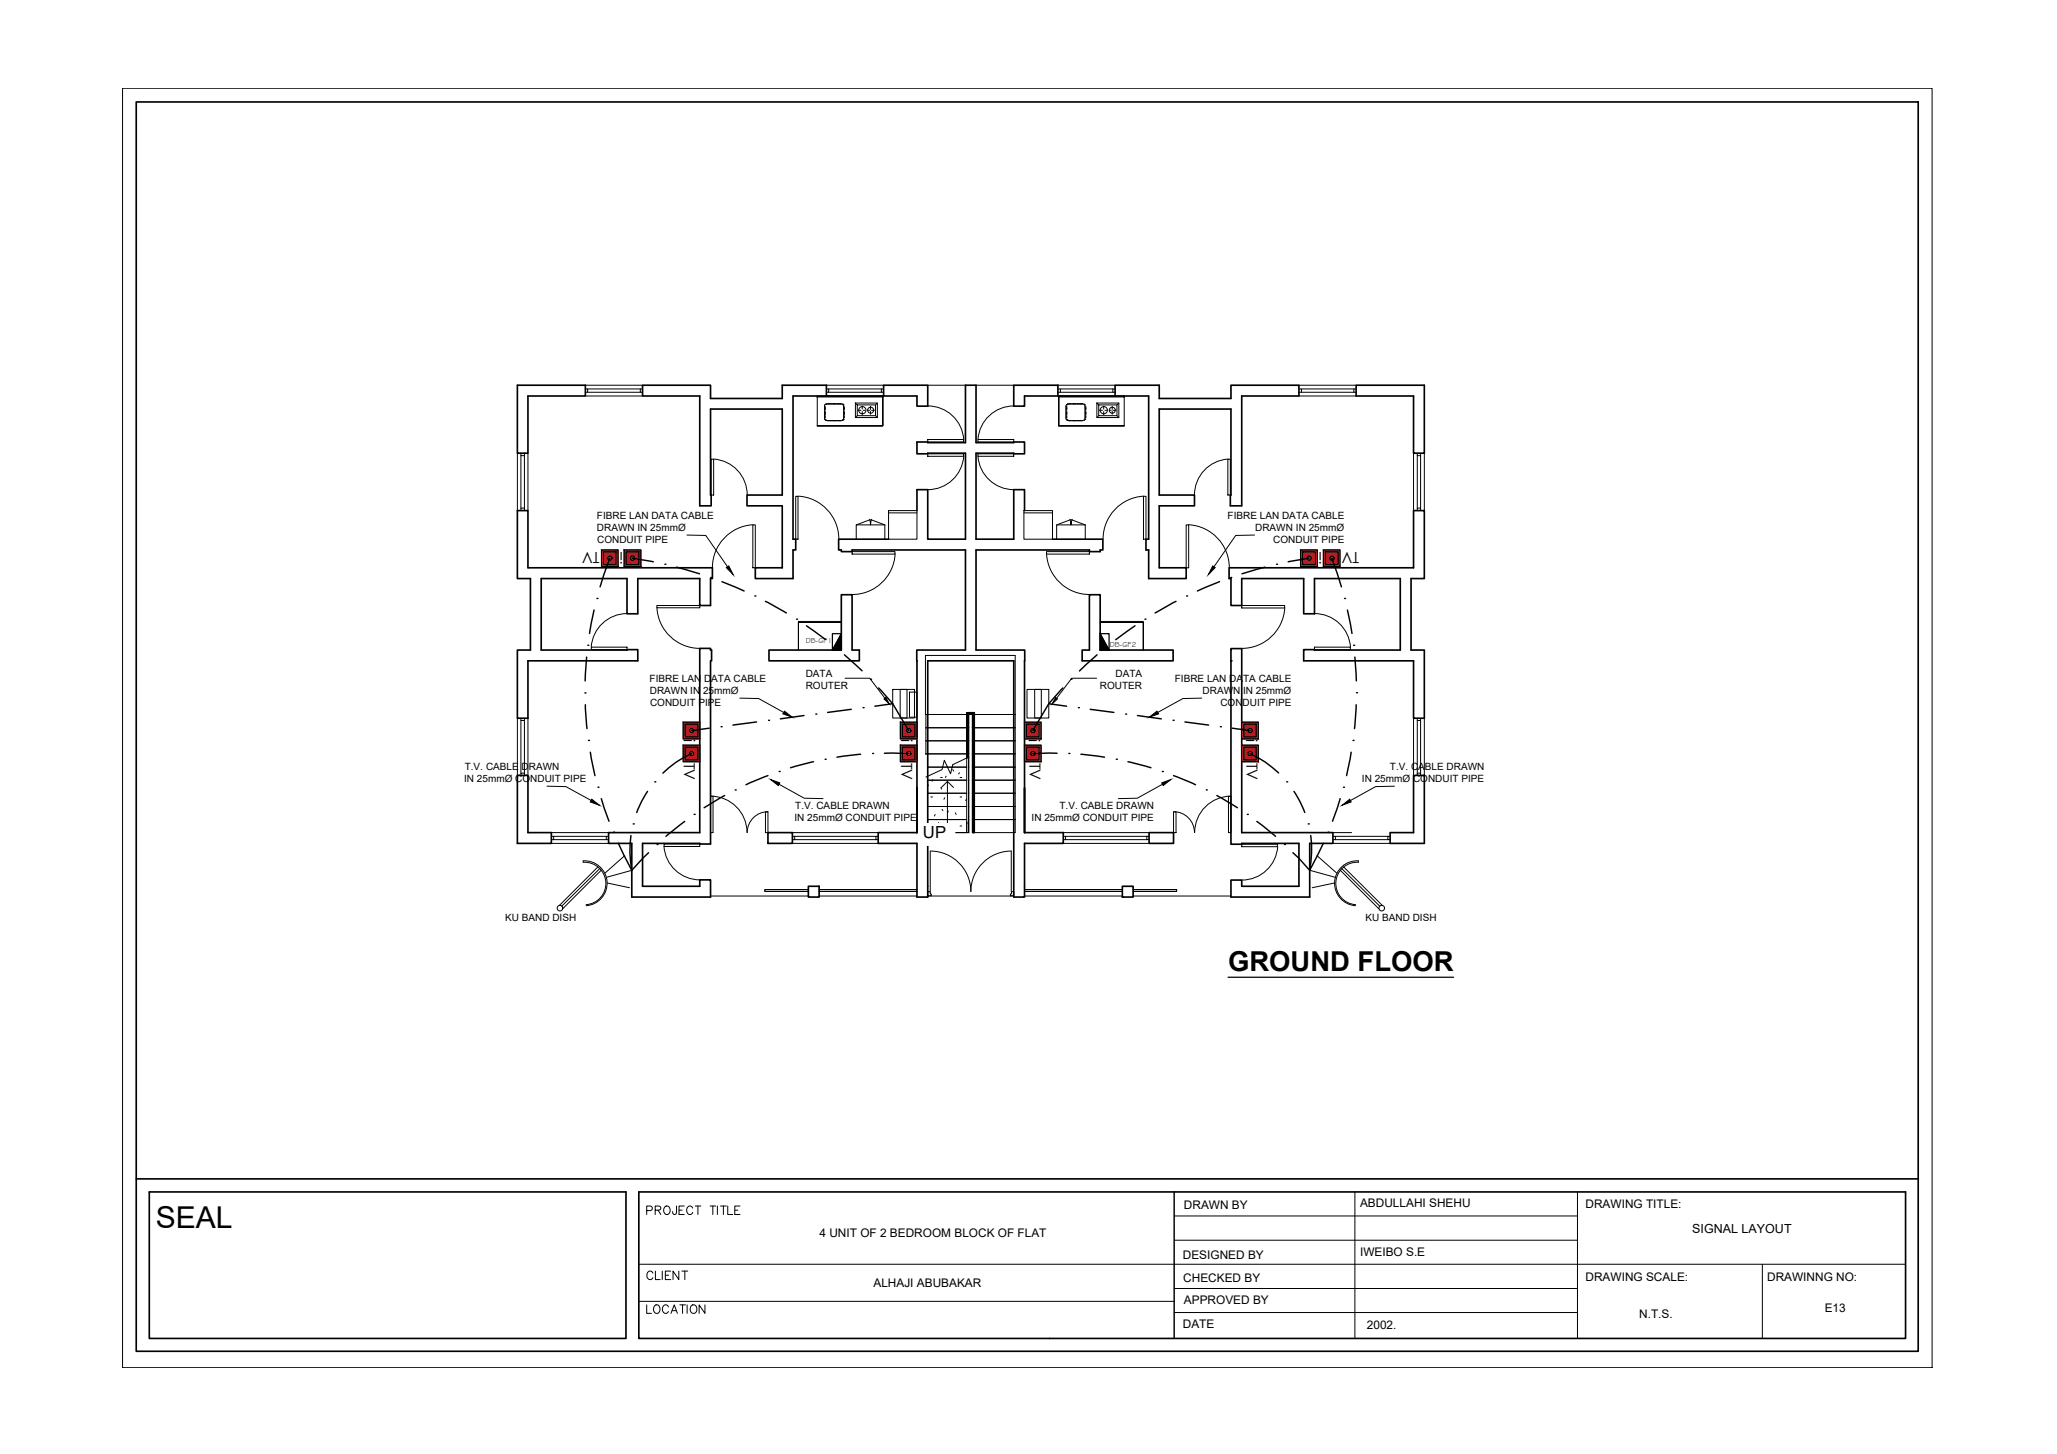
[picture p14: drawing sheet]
<svg xmlns="http://www.w3.org/2000/svg" width="420mm" height="297mm" viewBox="0 0 420 297" stroke-linecap="round" stroke-linejoin="round" font-family="sans-serif">
<defs><g id="words">
<text font-size="6.1" x="31.8" y="250.8">SEAL</text>
<text font-size="5.6" x="250.8" y="198.5">GROUND FLOOR</text>
<text font-size="4.9" x="130.9" y="269.5">LOCATION</text>
<text font-size="4.4" x="130.9" y="262.5">CLIENT</text>
<text font-size="3.4" x="188.5" y="171.3">UP</text>
<g font-size="3.1">
<text x="122.4" y="112.7" transform="rotate(-180 122.4 112.7)">TV</text>
<text x="127.2" y="112.7" transform="rotate(-180 127.2 112.7)">i</text>
<text x="270" y="112.7" transform="rotate(-180 270 112.7)">i</text>
<text x="277.6" y="112.7" transform="rotate(-180 277.6 112.7)">TV</text>
<text x="139.7" y="151" transform="rotate(90 139.7 151)">i</text>
<text x="139.7" y="155.8" transform="rotate(90 139.7 155.8)">TV</text>
<text x="184" y="151" transform="rotate(90 184 151)">i</text>
<text x="184" y="155.8" transform="rotate(90 184 155.8)">TV</text>
<text x="210.2" y="151" transform="rotate(90 210.2 151)">i</text>
<text x="210.3" y="155.8" transform="rotate(90 210.3 155.8)">TV</text>
<text x="254.5" y="151" transform="rotate(90 254.5 151)">i</text>
<text x="254.6" y="155.8" transform="rotate(90 254.6 155.8)">TV</text>
</g>
<text font-size="2.6" x="345.7" y="251.9">SIGNAL LAYOUT</text>
<g font-size="2.4">
<text x="241.8" y="247">DRAWN BY</text>
<text x="277.8" y="246.6">ABDULLAHI SHEHU</text>
<text x="323.9" y="246.8">DRAWING TITLE:</text>
<text x="167.4" y="252.6">4 UNIT OF 2 BEDROOM BLOCK OF FLAT</text>
<text x="241.6" y="257.2">DESIGNED BY</text>
<text x="277.8" y="256.5">IWEIBO S.E</text>
<text x="178.4" y="262.9">ALHAJI ABUBAKAR</text>
<text x="241.7" y="261.9">CHECKED BY</text>
<text x="323.9" y="261.7">DRAWING SCALE:</text>
<text x="360.9" y="261.7">DRAWINNG NO:</text>
<text x="241.8" y="266.5">APPROVED BY</text>
<text x="334.8" y="269.3">N.T.S.</text>
<text x="372.7" y="268.1">E13</text>
<text x="241.6" y="271.2">DATE</text>
<text x="279.2" y="271.5">2002.</text>
</g>
<g font-size="2">
<text x="121.9" y="106">FIBRE LAN DATA CABLE</text>
<text x="250.8" y="106">FIBRE LAN DATA CABLE</text>
<text x="121.9" y="108.5">DRAWN IN 25mmØ</text>
<text x="122" y="111">CONDUIT PIPE</text>
<text x="256.4" y="108.5">DRAWN IN 25mmØ</text>
<text x="260.1" y="111">CONDUIT PIPE</text>
<text x="132.7" y="139.3">FIBRE LAN DATA CABLE</text>
<text x="132.7" y="141.8">DRAWN IN 25mmØ</text>
<text x="164.6" y="138.3">DATA</text>
<text x="164.6" y="140.8">ROUTER</text>
<text x="224.7" y="140.8">ROUTER</text>
<text x="227.9" y="138.3">DATA</text>
<text x="240" y="139.3">FIBRE LAN DATA CABLE</text>
<text x="245.6" y="141.8">DRAWN</text>
<text x="253.9" y="141.8">IN 25mmØ</text>
<text x="132.8" y="144.3">CONDUIT PIPE</text>
<text x="249.3" y="144.3">CONDUIT PIPE</text>
<text x="94.8" y="159.8">IN 25mmØ CONDUIT PIPE</text>
<text x="94.9" y="157.3">T.V. CABLE DRAWN</text>
<text x="278.2" y="159.8">IN 25mmØ CONDUIT PIPE</text>
<text x="283.9" y="157.3">T.V. CABLE DRAWN</text>
<text x="162.3" y="167.8">IN 25mmØ CONDUIT PIPE</text>
<text x="162.4" y="165.3">T.V. CABLE DRAWN</text>
<text x="210.7" y="167.8">IN 25mmØ CONDUIT PIPE</text>
<text x="216.4" y="165.3">T.V. CABLE DRAWN</text>
<text x="103.2" y="188.2">KU BAND DISH</text>
<text x="278.9" y="188.2">KU BAND DISH</text>
</g>
<g font-size="1.5">
<text x="164.6" y="131.4">DB-GF1</text>
<text x="226.7" y="132.1">DB-GF2</text>
</g>
</g></defs>
<!-- layer: G-ANNO-TTLB -->
<g fill="none" stroke="#000" stroke-width=".2">
<path d="M130.5 258.3h258.7M132.1 247.3h.8a.47 .47 0 0 0 .4-.5 .47 .47 0 0 0-.4-.4h-.8v1.7M133.8 247.2l1-.1 .2-.2-.1-.4-.4-.1h-.7v1.7M134.4 247.2l.6 .9M135.9 246.5a.82 .82 0 0 1 1 .3 .82 .82 0 0 1-.2 1.1 .63 .63 0 0 1-.7 .2 .63 .63 0 0 1-.4-.6v-.4zM138.2 246.4l-.1 1.5-.4 .2-.2-.2-.1-.4M138.7 247.2h.6M139.8 246.4h-1.1v1.7h1.1M141.5 246.8a.63 .63 0 0 0-.7-.4 .63 .63 0 0 0-.5 .7v.4a.63 .63 0 0 0 .5 .6 .63 .63 0 0 0 .7-.4M142 246.4h1.1M142.6 246.4v1.7M145 246.4h1.2"/>
<path d="M145.6 246.4v1.7M146.5 246.4v1.7M147.2 246.4h1.2M147.8 246.4v1.7M148.6 246.4v1.7h1.1M150.1 247.2h.6M151.1 246.4h-1v1.7h1M239.8 243.5v29.9M239.8 253.4h82.4M239.8 248.4h82.4M130.5 265.9h109.3M239.8 268.1h82.4"/>
<path d="M239.8 263.2h82.4"/>
</g>
<!-- layer: G-ANNO-TTLB-THIN -->
<path d="M25 18h369.6v261.4h-369.6zM239.8 243.5v29.9M276.7 243.5v29.9M322.2 243.5v29.9M360 258.3v15.1" fill="none" stroke="#000" stroke-width=".2"/>
<!-- layer: G-ANNO-TTLB-MEDM -->
<path d="M27.8 20.8h364v255.3h-364zM27.8 240.8h364M30.5 243.5h97.4v29.9h-97.4zM130.5 243.5h258.7v29.9h-258.7z" fill="none" stroke="#000" stroke-width=".34"/>
<!-- layer: A-WALL -->
<g fill="none" stroke="#000" stroke-width=".34">
<path d="M105.7 78.7h13.9v2.2h-11.8v11.7h-2.1zM131.2 78.7h13.9v2.7h14.7v-2.7h9v2.2h-6.8v29.3h.5v2.2h-.5v5.8h-7.7v-2.2h5.5v-12.7h-7.2v-2.2h7.2v-17.5h-14.7v17.5h.2v2.2h-2.4v-22.4h-11.7zM180.5 78.7h9v4.3h-2.2v-2.1h-6.8zM207.1 78.7h9v2.2h-6.8v2.1h-2.2zM227.8 78.7h9v2.7h14.6v-2.7h13.9v2.2h-11.7v22.4h-2.3v-2.2h.1v-17.5h-14.6v17.5h7.2v2.2h-7.2v12.7h5.5v2.2h-7.7v-5.8h-.5v-2.2h.5v-29.3h-6.8zM277 78.7h13.9v13.9h-2.2v-11.7h-11.7zM105.7 104.3h2.1v11.7h37.7v2.2h-.4v5.5h-2.2v-5.5h-12.6v7.2h-2.2v-7.2h-17.6v14.6l19.8-.1v2.3h-22.5v11.7h-2.1v-13.9h2.6v-14.6h-2.6zM181.5 110.2h-10.2v2.2h.5v.3h2.2v-.3h23.2v20.4h-9.9v37.3v-9.1M187.3 104.3v-4.3h2.2v10.2h7.7v-17.6l-9.9 .1v-2.4l9.9 .1v-11.7h2.2v11.7l9.9-.1v2.4l-9.9-.1v17.6h7.7v-10.2h2.2v4.3M215 110.2h10.3v2.2h-.6v.3h-2.2v-.3h-23.1v20.4h9.9v37.3v-9.1M251.1 116h37.6v-11.7h2.2v13.9h-2.7v14.6h2.7v13.9h-2.2v-11.7h-22.4v-2.3l19.7 .1v-14.6h-17.5v7.2h-2.2v-7.2h-12.7v5.5h-2.2v-5.5h-.3zM142.9 132.5h2.2v.3h.2v2.2h-.2v37.4h-2.2v-.1h-11.7v8.8h11.7v-1.4h2.2v3.6h-16.1v-11h-4.7v-2.2h18.6z"/>
<path d="M157.1 132.8h14.7v-11.3h2.2v11.3h1.5v2.2h-18.4zM222.5 121.5h2.2v11.3h14.9v2.2h-18.6v-2.2h1.5zM251.4 132.5h2.2v37.6h18.7v2.2h-4.8v11h-16.1v-3.5h2.2v1.3h11.7v-8.8h-11.7v.2h-2.2zM105.7 158.4h2.1v11.7h4.8v2.2h-6.9zM288.7 158.4h2.2v13.9h-7v-2.2h4.8zM156.9 170.1h5v2.2h-5zM187.3 170.1h-7.9v2.2h7.9v11h2.2v-48.3h17.6v48.3h2.2v-11h7.9v-2.2h-7.9M234.7 170.1h5v2.2h-5zM165.1 181.1h2.2v2.2h-2.2zM229.2 181.1h2.3v2.2h-2.3z"/>
</g>
<g fill="none" stroke="#000" stroke-width=".2">
<path d="M119.6 78.7h11.6M168.8 78.7h11.7M216.1 78.7h11.7M265.3 78.7h11.7M105.7 92.6v11.7M107.8 92.6v11.7M119.6 80.9h11.6M168.8 80.9h11.7M216.1 80.9h11.7M265.3 80.9h11.7M288.7 92.6v11.7M290.9 92.6v11.7"/>
<path d="M105.7 146.7v11.7M107.8 146.7v11.7M288.7 146.7v11.7M290.9 146.7v11.7M112.6 170.1h11.7M112.6 172.3h11.7M161.9 170.1h17.5M161.9 172.3h17.5M217.2 170.1h17.5M217.2 172.3h17.5M272.3 170.1h3.8M272.3 172.3h11.6"/>
</g>
<!-- layer: A-DOOR -->
<g fill="none" stroke="#000" stroke-width=".2">
<path d="M145.3 93.8h.5v7.3h-.5zM145.8 93.8a7.3 7.3 0 0 1 6.8 7.3M189.5 92.7h7.3v.5h-7.3zM189.5 89.8h7.3v.5h-7.3zM189.5 82.9a7.3 7.3 0 0 1 7.3 6.9M196.8 93.2a7.3 7.3 0 0 1-7.3 6.8M199.7 92.7h7.4v.5h-7.4zM199.7 89.8h7.4v.5h-7.4zM199.8 93.2a7.3 7.3 0 0 0 7.3 6.8M207.1 82.9a7.3 7.3 0 0 0-7.3 6.9M250.8 93.8h.5v7.3h-.5zM250.8 93.8a7.3 7.3 0 0 0-6.8 7.3"/>
<path d="M153.8 107.2h.5v8.8h-.5zM153.8 107.2a8.8 8.8 0 0 0-8.3 8.8M162.5 101.4h.5v8.8h-.5zM163 101.4a8.8 8.8 0 0 1 8.3 8.7M174 112.7h8.8v.5h-8.8zM182.8 113.2a8.8 8.8 0 0 1-8.7 8.3M213.8 112.7h8.7v.5h-8.7zM213.8 113.2a8.8 8.8 0 0 0 8.7 8.3M233.6 101.4h.5v8.8h-.5zM233.6 101.4a8.8 8.8 0 0 0-8.3 8.7M242.3 107.2h.5v8.8h-.5zM242.8 107.2a8.8 8.8 0 0 1 8.3 8.8"/>
<path d="M120.8 132.2h7.3v.5h-7.3zM128.1 125.3a7.3 7.3 0 0 0-7.3 6.9M134.2 123.7h8.7v.5h-8.7zM134.2 124.2a8.8 8.8 0 0 0 8.8 8.3M253.6 123.7h8.8v.5h-8.8zM262.4 124.2a8.8 8.8 0 0 1-8.7 8.3M268.5 132.2h7.3v.5h-7.3zM268.5 125.3a7.3 7.3 0 0 1 7.3 6.9M135.6 172.9a7.3 7.3 0 0 0 7.4 6.8M135.7 172.4h7.2v.5h-7.2zM145.2 162.6a7.4 7.4 0 0 1 7.4 7.5M145.6 162.7v7.4h-.5v-7.4h.6"/>
<path d="M156.4 165.9h.5v4.2h-.5zM156.9 165.8a4.3 4.3 0 0 0-4.3 4.3M190 173.9v8.3M190 173.9a8.3 8.3 0 0 1 8.3 8.2 8.3 8.3 0 0 1 8.3-8.2M206.6 173.9v8.3M239.7 165.9h.5v4.2h-.5zM239.7 165.8a4.3 4.3 0 0 1 4.3 4.3M250.9 162.7h.5v7.4h-.5zM251.5 162.6a7.4 7.4 0 0 0-7.5 7.5M253.6 172.5h7.3v.5h-7.3zM261 172.9a7.3 7.3 0 0 1-7.3 6.9"/>
</g>
<!-- layer: A-GLAZ -->
<g fill="none" stroke="#000" stroke-width=".2">
<path d="M119.6 79.5h.4v.6h-.4M120 79.5h10.8M131.2 79.5h-.4v.6h.4M168.8 79.5h.5v.6h-.5M169.3 79.5h10.7M180.5 79.5h-.5v.6h.5M216.1 79.5h.5v.6h-.5M216.6 79.5h10.7M227.8 79.5h-.5v.6h.5M265.3 79.5h.5v.6h-.5M265.8 79.5h10.7M277 79.5h-.5v.6h.5"/>
<path d="M106.4 92.6v.5h.7v-.5M106.4 93.1v10.7M107.1 93.1v10.7M120 80.1h10.8M169.3 80.1h10.7M216.6 80.1h10.7M265.8 80.1h10.7M289.5 92.6v.5h.7v-.5M289.5 93.1v10.7M290.2 93.1v10.7M106.4 104.3v-.5h.7v.5M289.5 104.3v-.5h.7v.5"/>
<path d="M106.4 146.7v.5h.7v-.5M106.4 158.4v-.5h.7v.5M106.4 147.2v10.7M107.1 147.2v10.7M289.5 146.7v.5h.7v-.5M289.5 158.4v-.5h.7v.5M289.5 147.2v10.7M290.2 147.2v10.7M112.6 170.9h.5v.6h-.5M113.1 171.5h10.7M113.1 170.9h10.7M124.3 170.9h-.5v.6h.5"/>
<path d="M161.9 170.9h.4v.6h-.4M162.3 171.5h16.6M162.3 170.9h16.6M179.4 170.9h-.5v.6h.5M217.2 170.9h.4v.6h-.4M217.6 171.5h16.6M217.6 170.9h16.6M234.7 170.9h-.5v.6h.5M272.3 170.9h.5v.6h-.5M272.8 171.5h10.7M272.8 170.9h10.7M283.9 170.9h-.4v.6h.4"/>
</g>
<!-- layer: A-FLOR-HRAL -->
<g fill="none" stroke="#000" stroke-width=".2">
<path d="M197.7 145.5h1.4v24.6h-.5v-24.2h-.9zM197.8 154.7l-.3 .2M197.5 170.1v-24.3h.3v24.3M197.5 167.8v2.3M197.5 170.1h.3M197.6 168.1h.1M197.8 167.8v2.3M156.2 181.7h8.9h-8.9v.4h8.9h-8.9M156.2 181.9h.1M167.3 181.7h20h-20M167.3 182.1h20M209.3 181.7h19.9"/>
<path d="M229.2 182.1h-19.9h19.9M240.3 181.7h-8.8h8.8v.4h-8.8h8.8M240.3 181.9h.1"/>
</g>
<!-- layer: A-WALL -->
<circle cx="251.4" cy="135" r=".17" fill="#000"/>
<!-- layer: A-FLOR -->
<path d="M189.5 78.7h7.7M199.4 78.7h7.7M145.1 183h20M167.3 183h20M189.5 183h17.6M209.3 183h19.9M231.5 183h19.9" fill="none" stroke="#000" stroke-width=".2"/>
<!-- layer: A-DOOR-FRAM -->
<path d="M189.5 182.2h.5v.4h.2v.4h-.7zM206.6 182.2h.5v.8h-.7v-.4h.2z" fill="none" stroke="#000" stroke-width=".2"/>
<!-- layer: S-STRS-MBND -->
<g fill="none" stroke="#000" stroke-width=".2">
<path d="M189.1 146l-.1-12.1h18.4v36.2h-8.8v-24.1M189.1 146h18.3M189.1 146v8.1M189.1 154h8.8M189.1 151.3h8.8M189.1 148.7h8.8M189.5 156.7h3M193.5 156.7h1M197.5 154.9l-2.9 1.3-.4 1.9-1.3-2.8-.5 1.9-3.3 1.6M197.9 146l-.1 8.7M198.6 159.4h8.8M198.6 156.7h8.8"/>
<path d="M198.6 154h8.8M198.6 151.3h8.8M198.6 148.7h8.8M198.6 167.4h8.8M198.6 164.8h8.8M198.6 162.1h8.8"/>
</g>
<!-- layer: S-STRS -->
<g fill="none" stroke="#000" stroke-width=".2">
<path d="M189.5 159.4h8M190.6 159.3l-.2 .3M192.1 158.8h.4M192.5 156.7h1M193.3 158.6l-.2 .2M194.5 156.7h3M194.6 157.2l.2 .3M196 157.9l-.2 .2M196.1 158.8h.3M197.8 156.7h.1M197.8 159.4h.1M197.9 154.6l-.1 15.5"/>
<path d="M189.5 170.1h8M189.5 164.8h8M189.5 160.3l.1 .2M189.5 162.1h8M189.5 167.4h8M190.1 168.7h.4M190.1 162.8h.4M191 166.4l-.1 .3M191.7 168.1l.2 .2M192.2 160.9l.1 .3M192.4 165.4l.2 .2M193 163l-.2 .3"/>
<path d="M193.7 165.7l-.1 .3M195.1 166.1l.2 .3M196.1 168.7h.3M196.1 162.8h.3M197.4 163.2l-.2 .3M197.8 164.8h.1M197.8 166.8l.1 .1M197.8 162.1h.1M197.8 167.4h.1"/>
</g>
<!-- layer: S-STRS-ANNO -->
<path d="M193.5 159.6l-1.2 1.3M194.7 160.9l-1.2-1.3v10.5" fill="none" stroke="#000" stroke-width=".2"/>
<!-- layer: A-FLOR-HRAL-MBND -->
<path d="M197.8 154.7v-8.8h.9v24.2h.3v-24.5h-1.5v9.3" fill="none" stroke="#000" stroke-width=".2"/>
<!-- layer: Q-SPCQ -->
<g fill="none" stroke="#000" stroke-width=".2">
<path d="M166.9 80.9h13.4v6.1h-13.4zM166.9 80.9v.3M168.8 80.9h11.5v6.1h-13.4M174.7 82.3h4.5v3h-4.5zM174.7 82.3l.4 .4M175.1 82.7h3.7v2.2h-3.7zM175.1 84.9l-.4 .4M175.2 83.8h.7M176.1 83v.6M176.1 84.1v.6M176.3 83.8h.4M177.3 83.8h.3"/>
<path d="M177.8 83v.7M177.8 84v.6M178 83.8h.6M178.8 84.9l.4 .4M179.2 82.3l-.4 .4M216.3 80.9h13.3v6.1h-13.3zM224 82.3h4.5v3h-4.5zM224 82.3l.4 .4M224.4 82.7h3.7v2.2h-3.7zM224.4 84.9l-.4 .4M224.6 83.8h.6M225.4 83v.6"/>
<path d="M225.4 84.1v.6M225.7 83.8h.3M226.6 83.8h.4M227.2 83v.7M227.2 84v.6M227.3 83.8h.7M227.8 80.9h-11.5v6.1h13.3M228.1 84.9l.4 .4M228.5 82.3l-.4 .4M229.6 80.9v.3M181.5 104.3h5.8v5.9h-5.8zM181.5 104.8h5.8"/>
<path d="M209.1 104.3h5.9v5.9h-5.9zM209.1 104.8h5.9M163.1 127.2v5.6v-5.6h8.7zM224.7 127.2h8.8v5.6v-5.6z"/>
<circle cx="176.1" cy="83.8" r=".74"/>
<circle cx="177.8" cy="83.8" r=".61"/>
<circle cx="225.5" cy="83.8" r=".74"/>
<circle cx="227.2" cy="83.8" r=".61"/>
</g>
<!-- layer: Q-CASE -->
<g fill="none" stroke="#000" stroke-width=".2">
<path d="M168.4 85.3v.3M168.4 82.8v.3M168.4 85.3h.1M168.4 85h.1M168.4 84.7h.1M168.4 84.5h.1M168.4 84.2h.1M168.4 84h.1M168.4 83.7h.1M168.4 83.4h.1M168.4 83.2h.1M168.4 83.1h.1"/>
<path d="M168.4 83.2v.2M168.4 83.5v.1M168.4 83.7v.2M168.4 84v.1M168.4 84.3v.1M168.4 84.6v.1M168.4 84.8v.1M168.4 85.1v.2M168.5 85.6h.1M168.5 85.7h.1M168.5 82.7h.1M168.5 82.8h.1"/>
<path d="M168.5 85.7l.1 .1M168.6 82.6l-.1 .1M168.6 85.9h.1M168.6 82.6h.1M168.7 85.9h.1M168.7 82.6h.1M168.7 85.9h.3M169 82.5l-.3 .1M169 85.9h.1M169 82.5h.1M169.1 85.9h.1M169.1 82.5h.1"/>
<path d="M169.3 85.9h.1M169.3 82.5h.1M169.3 85.9h.2M169.3 82.5h.2M169.5 85.9h.1M169.5 82.5h.1M169.6 85.9h.1M169.6 82.5h.1M169.6 85.9h.2M169.6 82.5h.2M169.9 85.9h.1M169.9 82.5h.1"/>
<path d="M170.1 85.9h.1M170.1 82.5h.1M170.2 85.9h.1M170.2 82.5h.1M170.3 85.9h.1M170.3 82.5h.1M170.4 85.9h.1M170.4 82.5h.1M170.6 85.9h.1M170.6 82.5h.1M170.6 85.9h.2M170.6 82.5h.2"/>
<path d="M170.8 85.9h.1M170.8 82.5h.1M170.9 85.9h.1M170.9 82.5h.1M171 85.9h.1M171 82.5h.1M171.2 85.9h.1M171.2 82.5h.1M171.4 85.9h.1M171.4 82.5h.1M171.5 85.9h.1M171.5 82.5h.1"/>
<path d="M171.6 85.9h.1M171.6 82.5h.1M171.7 82.5l.3 .1M172 85.9h-.3M172 85.9h.1M172.1 82.6h.1M172.1 82.6l.1 .1M172.2 85.7l-.1 .1M172.2 85.7h.1M172.2 85.6h.1M172.2 82.7h.1M172.2 82.8h.1"/>
<path d="M172.3 82.8v.3M172.3 85.3v.3M172.3 83.1h.1M172.3 83.2h.1M172.3 83.4h.1M172.3 83.7h.1M172.3 84h.1M172.3 84.2h.1M172.3 84.5h.1M172.3 84.7h.1M172.3 85h.1M172.3 85.3h.1"/>
<path d="M172.3 83.2v.2M172.3 83.5v.1M172.3 83.7v.2M172.3 84v.1M172.3 84.3v.1M172.3 84.6v.1M172.3 84.8v.1M172.3 85.1v.2M217.7 85.3v.3M217.7 82.8v.3M217.7 85.3h.1M217.7 85h.1"/>
<path d="M217.7 84.7h.1M217.7 84.5h.1M217.7 84.2h.1M217.7 84h.1M217.7 83.7h.1M217.7 83.4h.1M217.7 83.2h.1M217.7 83.1h.1M217.7 83.2v.2M217.7 83.5v.1M217.7 83.7v.2M217.7 84v.1"/>
<path d="M217.7 84.3v.1M217.7 84.6v.1M217.7 84.8v.1M217.7 85.1v.2M217.8 85.6h.1M217.8 82.8h.1M217.8 85.7h.1M217.8 85.7l.1 .1M217.8 82.7h.1M217.9 82.6l-.1 .1M217.9 85.9h.1M217.9 82.6h.1"/>
<path d="M218 85.9h.1M218 82.6h.1M218 85.9h.3M218.3 82.5l-.3 .1M218.3 82.5h.1M218.4 85.9h.1M218.5 85.9h.1M218.5 82.5h.1M218.6 85.9h.1M218.6 82.5h.1M218.6 85.9h.3M218.6 82.5h.3"/>
<path d="M218.9 85.9h.1M218.9 82.5h.1M219 85.9h.1M219 82.5h.1M219.1 85.9h.1M219.1 82.5h.1M219.2 85.9h.1M219.2 82.5h.1M219.4 85.9h.1M219.4 82.5h.1M219.5 85.9h.1M219.5 82.5h.1"/>
<path d="M219.6 85.9h.1M219.6 82.5h.1M219.7 85.9h.2M219.7 82.5h.2M219.9 85.9h.1M219.9 82.5h.1M220 85.9h.1M220 82.5h.1M220 85.9h.2M220 82.5h.2M220.2 85.9h.1M220.2 82.5h.1"/>
<path d="M220.3 85.9h.1M220.3 82.5h.1M220.4 85.9h.1M220.4 82.5h.1M220.5 85.9h.1M220.5 82.5h.1M220.5 85.9h.2M220.5 82.5h.2M220.7 85.9h.1M220.7 82.5h.1M220.8 85.9h.1M220.8 82.5h.1"/>
<path d="M221 85.9h.1M221 82.5h.1M221 82.5l.3 .1M221.3 85.9h-.3M221.3 85.9h.1M221.3 82.6h.1M221.4 85.9h.1M221.4 82.6h.1M221.5 82.6v.1M221.5 85.7v.1M221.5 85.7h.1M221.5 82.8l.1 .3"/>
<path d="M221.5 82.7h.1M221.6 85.6h.1M221.6 85.3v.3M221.6 83.1h.1M221.6 83.2h.1M221.6 83.4h.1M221.6 83.7h.1M221.6 84h.1M221.6 84.2h.1M221.6 84.5h.1M221.6 84.7h.1M221.6 85h.1"/>
<path d="M221.6 85.3h.1M221.6 83.2v.2M221.6 83.5v.1M221.6 83.7v.2M221.6 84v.1M221.6 84.3v.1M221.6 84.6v.1M221.6 84.8v.1M221.6 85.1v.2M177.6 106.1l.2 1.1 .2-1.1M177.7 106.2l-2.8 1M177.9 106.2l2.8 1"/>
<path d="M180.7 107.2h-5.8v3M180.7 107.2v3M218.5 106.1l.3 1.1 .2-1.1M218.7 106.2l-2.9 1M218.8 106.2l2.9 1M221.7 107.2h-5.9v3M221.7 107.2v3M171.8 127h-8.7v.2M224.7 127h8.8v.2"/>
</g>
<path d="M166.9 81.1h13.4M166.9 80.9v.3M168.8 80.9h11.5v6.1h-13.4M216.3 81.1h13.3M227.8 80.9h-11.5v6.1h13.3M229.6 80.9v.3" fill="none" stroke="#000" stroke-width=".25"/>
<!-- layer: S-STRS-IDEN -->
<path d="M188.2 168.2v4.5l6.8-4.5zM188.2 172.7l6.8-4.5v4.5z" fill="#fff" stroke="#fff" stroke-width=".2"/>
<!-- layer: 0 -->
<path d="M171.8 129.5v3.3h-1.8zM224.7 129.5l1.8 3.3h-1.8z" fill="#000" stroke="#000" stroke-width=".2"/>
<g fill="none" stroke="#000" stroke-width=".25">
<path d="M122.9 112.4h3.4v3.3h-3.4zM123.3 112.7h2.5v2.6h-2.5zM127.5 112.4h3.4v3.3h-3.4zM127.9 112.7h2.6v2.6h-2.6zM265.7 112.4h3.4v3.3h-3.4zM266.1 112.7h2.6v2.6h-2.6zM270.3 112.4h3.4v3.3h-3.4zM270.7 112.7h2.6v2.6h-2.6zM171.8 129.5l-1.8 3.3v-3.3h1.8v3.3h-1.8M224.7 129.5l1.8 3.3v-3.3h-1.8v3.3h1.8M139.5 152.2h3.4v3.4h-3.4zM139.5 147.5h3.4v3.5h-3.4z"/>
<path d="M140 152.7h2.6v2.5h-2.6zM140 148h2.6v2.5h-2.6zM183.9 152.2h3.4v3.4h-3.4zM183.9 147.5h3.4v3.5h-3.4zM184.3 152.7h2.6v2.5h-2.6zM184.3 148h2.6v2.5h-2.6zM209.3 152.2h3.4v3.4h-3.4zM209.3 147.5h3.4v3.5h-3.4zM209.7 152.7h2.5v2.5h-2.5zM209.7 148h2.5v2.5h-2.5zM253.6 152.2h3.4v3.4h-3.4zM253.6 147.5h3.4v3.5h-3.4z"/>
<path d="M254.1 152.7h2.5v2.5h-2.5zM254.1 148h2.5v2.5h-2.5zM250.8 199.6h46.1"/>
<circle cx="124.6" cy="114" r=".44"/>
<circle cx="129.2" cy="114" r=".44"/>
<circle cx="267.4" cy="114" r=".44"/>
<circle cx="272.1" cy="114" r=".44"/>
<circle cx="141.3" cy="149.2" r=".44"/>
<circle cx="141.3" cy="153.9" r=".44"/>
<circle cx="185.6" cy="149.2" r=".44"/>
<circle cx="185.6" cy="153.9" r=".44"/>
<circle cx="211" cy="149.2" r=".44"/>
<circle cx="211" cy="153.9" r=".44"/>
<circle cx="255.3" cy="149.2" r=".44"/>
<circle cx="255.3" cy="153.9" r=".44"/>
</g>
<g fill="#cd2027" stroke="#cd2027" stroke-width=".2">
<path d="M129.1 113.6h.2z"/>
<path d="M129 114.5h.3z"/>
<path d="M124.5 113.6h.1z"/>
<path d="M124.4 114.5h.3z"/>
<path d="M267.3 113.6h.2z"/>
<path d="M267.2 114.5h.4z"/>
<path d="M272 113.6h.1z"/>
<path d="M271.9 114.5h.3z"/>
<path d="M183.9 152.2l3.4 3.4v-3.4zM183.9 152.2l3.4 3.4h-3.4z"/>
<path d="M185.6 153.5h.1zM185.5 153.5h.2z"/>
<path d="M185.5 153.5h.3zM185.4 153.5h.4z"/>
<path d="M185.4 153.5l.5 .1zM185.4 153.5l.5 .1z"/>
<path d="M185.3 153.6h.6zM185.3 153.6h.6z"/>
<path d="M185.3 153.6l.7 .1zM185.3 153.6l.7 .1z"/>
<path d="M185.2 153.7l.8 .1zM185.2 153.7l.8 .1z"/>
<path d="M185.2 153.8l.9 .1zM185.2 153.8l.9 .1z"/>
<path d="M185.1 153.9l1 .1zM185.1 153.9l1 .1z"/>
<path d="M185.1 154l1 .1zM185.1 154l1 .1z"/>
<path d="M185.1 154.1h1zM185.1 154.1h.9z"/>
<path d="M185.2 154.1h.8zM185.2 154.1l.8 .1z"/>
<path d="M185.2 154.2h.8zM185.2 154.2l.7 .1z"/>
<path d="M185.3 154.3h.6zM185.3 154.3h.6z"/>
<path d="M185.3 154.3h.6zM185.3 154.3h.5z"/>
<path d="M185.4 154.3h.4zM185.4 154.3l.3 .1z"/>
<path d="M185.5 154.4h.2zM185.5 154.4h.1z"/>
<path d="M183.9 147.5l3.4 3.5v-3.5zM183.9 147.5l3.4 3.5h-3.4z"/>
<path d="M185.6 148.8h.1zM185.5 148.8h.2z"/>
<path d="M185.5 148.8h.3zM185.4 148.8h.4z"/>
<path d="M185.4 148.8l.5 .1zM185.4 148.8l.5 .1z"/>
<path d="M185.3 148.9h.6zM185.3 148.9h.6z"/>
<path d="M185.3 148.9l.7 .1zM185.3 148.9l.7 .1z"/>
<path d="M185.2 149l.8 .1zM185.2 149l.8 .1z"/>
<path d="M185.2 149.1l.9 .1zM185.2 149.1l.9 .1z"/>
<path d="M185.1 149.2l1 .1zM185.1 149.2l1 .1z"/>
<path d="M185.1 149.3l1 .1zM185.1 149.3l1 .1z"/>
<path d="M185.1 149.4h1zM185.1 149.4h.9z"/>
<path d="M185.2 149.4h.8zM185.2 149.4l.8 .1z"/>
<path d="M185.2 149.5h.8zM185.2 149.5l.7 .1z"/>
<path d="M185.3 149.6h.6zM185.3 149.6h.6z"/>
<path d="M185.3 149.6h.6zM185.3 149.6h.5z"/>
<path d="M185.4 149.6h.4zM185.4 149.6l.3 .1z"/>
<path d="M185.5 149.7h.2zM185.5 149.7h.1z"/>
<path d="M139.5 152.2l3.4 3.4v-3.4zM139.5 152.2l3.4 3.4h-3.4z"/>
<path d="M141.2 153.5h.2zM141.1 153.5h.3z"/>
<path d="M141.1 153.5h.3zM141 153.5h.4z"/>
<path d="M141 153.5l.5 .1zM141 153.6h.5z"/>
<path d="M141 153.6h.6zM140.9 153.6h.7z"/>
<path d="M140.9 153.6l.8 .1zM140.9 153.6l.8 .1z"/>
<path d="M140.9 153.7l.8 .1zM140.9 153.7l.8 .1z"/>
<path d="M140.8 153.8l.9 .1zM140.8 153.8l.9 .1z"/>
<path d="M140.8 153.9l.9 .1zM140.8 153.9l.9 .1z"/>
<path d="M140.8 154l.9 .1zM140.8 154l.9 .1z"/>
<path d="M140.8 154.1h.9zM140.8 154.1h.9z"/>
<path d="M140.8 154.1l.9 .1zM140.8 154.1l.9 .1z"/>
<path d="M140.9 154.2h.8zM140.9 154.2l.7 .1z"/>
<path d="M140.9 154.3h.7zM140.9 154.3h.6z"/>
<path d="M141 154.3h.5zM141 154.3h.4z"/>
<path d="M141 154.3h.4zM141 154.3l.4 .1z"/>
<path d="M141.1 154.4h.3zM141.1 154.4h.2z"/>
<path d="M139.5 147.5l3.4 3.5v-3.5zM139.5 147.5l3.4 3.5h-3.4z"/>
<path d="M141.2 148.8h.2zM141.1 148.8h.3z"/>
<path d="M141.1 148.8h.3zM141 148.8h.4z"/>
<path d="M141 148.8l.5 .1zM141 148.8l.5 .1z"/>
<path d="M141 148.9h.6zM140.9 148.9h.7z"/>
<path d="M140.9 148.9l.8 .1zM140.9 148.9l.8 .1z"/>
<path d="M140.9 149l.8 .1zM140.9 149l.8 .1z"/>
<path d="M140.8 149.1l.9 .1zM140.8 149.1l.9 .1z"/>
<path d="M140.8 149.2l.9 .1zM140.8 149.2l.9 .1z"/>
<path d="M140.8 149.3l.9 .1zM140.8 149.3l.9 .1z"/>
<path d="M140.8 149.4h.9zM140.8 149.4h.9z"/>
<path d="M140.8 149.4l.9 .1zM140.8 149.4l.9 .1z"/>
<path d="M140.9 149.5h.8zM140.9 149.5l.7 .1z"/>
<path d="M140.9 149.6h.7zM140.9 149.6h.6z"/>
<path d="M141 149.6h.5zM141 149.6h.4z"/>
<path d="M141 149.6h.4zM141 149.6l.4 .1z"/>
<path d="M141.1 149.7h.3zM141.1 149.7h.2z"/>
<path d="M127.5 112.4l3.4 3.3v-3.3zM127.5 112.4l3.4 3.3h-3.4z"/>
<path d="M129.1 113.6h.2zM129 113.6h.3z"/>
<path d="M129 113.6h.4zM129 113.6h.4z"/>
<path d="M129 113.6l.5 .1zM129 113.6l.5 .1h-.6z"/>
<path d="M128.9 113.7h.7zM128.9 113.7h.7z"/>
<path d="M128.8 113.7l.8 .1zM128.8 113.7l.8 .1z"/>
<path d="M128.8 113.8l.8 .1zM128.8 113.8l.8 .1z"/>
<path d="M128.7 113.9l.9 .1zM128.7 113.9l.9 .1z"/>
<path d="M128.7 114l.9 .1zM128.7 114l.9 .1z"/>
<path d="M128.7 114.1l.9 .1zM128.7 114.1l.9 .1z"/>
<path d="M128.7 114.2h.9zM128.7 114.2l.9 .1z"/>
<path d="M128.8 114.3h.8zM128.8 114.3h.8z"/>
<path d="M128.8 114.3h.8zM128.8 114.3l.7 .1z"/>
<path d="M128.9 114.4h.6zM128.9 114.4h.5z"/>
<path d="M129 114.4h.4zM129 114.4l.3 .1z"/>
<path d="M129 114.5h.3zM129.1 114.5h.2z"/>
<path d="M122.9 112.4l3.4 3.3v-3.3zM122.9 112.4l3.4 3.3h-3.4z"/>
<path d="M124.5 113.6h.2zM124.4 113.6h.3z"/>
<path d="M124.4 113.6h.4zM124.3 113.6h.5z"/>
<path d="M124.3 113.6l.6 .1zM124.3 113.6l.6 .1h-.7z"/>
<path d="M124.2 113.7h.7zM124.2 113.7h.7z"/>
<path d="M124.2 113.7l.7 .1zM124.2 113.7l.7 .1z"/>
<path d="M124.1 113.8l.9 .1zM124.1 113.8l.9 .1z"/>
<path d="M124.1 113.9l.9 .1zM124.1 113.9l.9 .1z"/>
<path d="M124.1 114l.9 .1zM124.1 114l.9 .1z"/>
<path d="M124.1 114.1h.9zM124.1 114.1l.9 .1z"/>
<path d="M124.1 114.2h.9zM124.1 114.2l.8 .1z"/>
<path d="M124.1 114.3h.8zM124.1 114.3h.8z"/>
<path d="M124.2 114.3h.7zM124.2 114.3l.7 .1z"/>
<path d="M124.2 114.4h.7zM124.2 114.4h.6z"/>
<path d="M124.3 114.4h.5zM124.3 114.4l.4 .1z"/>
<path d="M124.4 114.5h.2zM124.5 114.5h.1z"/>
<path d="M209.3 152.2l3.4 3.4v-3.4zM209.3 152.2l3.4 3.4h-3.4z"/>
<path d="M210.9 153.5h.2zM210.8 153.5h.3z"/>
<path d="M210.8 153.5h.4zM210.7 153.5h.5z"/>
<path d="M210.7 153.5l.6 .1zM210.7 153.6h.6z"/>
<path d="M210.7 153.6h.6zM210.7 153.6h.6z"/>
<path d="M210.6 153.6l.7 .1zM210.6 153.6l.7 .1z"/>
<path d="M210.6 153.7l.8 .1zM210.6 153.7l.8 .1z"/>
<path d="M210.5 153.8l.9 .1zM210.5 153.8l.9 .1z"/>
<path d="M210.5 153.9l.9 .1zM210.5 153.9l.9 .1z"/>
<path d="M210.5 154l.9 .1zM210.5 154l.9 .1z"/>
<path d="M210.5 154.1h.9zM210.5 154.1h.9z"/>
<path d="M210.5 154.1h.9zM210.5 154.1l.8 .1z"/>
<path d="M210.6 154.2h.7zM210.6 154.2l.7 .1z"/>
<path d="M210.6 154.3h.7zM210.6 154.3h.7z"/>
<path d="M210.7 154.3h.6zM210.7 154.3h.5z"/>
<path d="M210.7 154.3h.5zM210.7 154.3l.4 .1z"/>
<path d="M210.8 154.4h.3zM210.8 154.4h.2z"/>
<path d="M209.3 147.5l3.4 3.5v-3.5zM209.3 147.5l3.4 3.5h-3.4z"/>
<path d="M210.9 148.8h.2zM210.8 148.8h.3z"/>
<path d="M210.8 148.8h.4zM210.7 148.8h.5z"/>
<path d="M210.7 148.8l.6 .1zM210.7 148.9h.6z"/>
<path d="M210.7 148.9h.6zM210.7 148.9h.6z"/>
<path d="M210.6 148.9l.7 .1zM210.6 148.9l.7 .1z"/>
<path d="M210.6 149l.8 .1zM210.6 149l.8 .1z"/>
<path d="M210.5 149.1l.9 .1zM210.5 149.1l.9 .1z"/>
<path d="M210.5 149.2l.9 .1zM210.5 149.2l.9 .1z"/>
<path d="M210.5 149.3l.9 .1zM210.5 149.3l.9 .1z"/>
<path d="M210.5 149.4h.9zM210.5 149.4h.9z"/>
<path d="M210.5 149.4h.9zM210.5 149.4l.8 .1z"/>
<path d="M210.6 149.5h.7zM210.6 149.5l.7 .1z"/>
<path d="M210.6 149.6h.7zM210.6 149.6h.7z"/>
<path d="M210.7 149.6h.6zM210.7 149.6h.5z"/>
<path d="M210.7 149.6h.5zM210.7 149.6l.4 .1z"/>
<path d="M210.8 149.7h.3zM210.8 149.7h.2z"/>
<path d="M253.6 152.2l3.4 3.4v-3.4zM253.6 152.2l3.4 3.4h-3.4z"/>
<path d="M255.3 153.5h.2zM255.2 153.5h.3z"/>
<path d="M255.2 153.5h.3zM255.1 153.5h.4z"/>
<path d="M255.1 153.5l.5 .1zM255 153.6h.6z"/>
<path d="M255 153.6h.7zM255 153.6h.7z"/>
<path d="M255 153.6l.7 .1zM255 153.6l.7 .1z"/>
<path d="M254.9 153.7l.8 .1zM254.9 153.7l.8 .1z"/>
<path d="M254.9 153.8l.9 .1zM254.9 153.8l.9 .1z"/>
<path d="M254.9 153.9l.9 .1zM254.9 153.9l.9 .1z"/>
<path d="M254.9 154l.9 .1zM254.9 154l.9 .1z"/>
<path d="M254.9 154.1h.9zM254.9 154.1h.8z"/>
<path d="M254.9 154.1h.8zM254.9 154.1l.8 .1z"/>
<path d="M254.9 154.2h.8zM254.9 154.2l.8 .1z"/>
<path d="M255 154.3h.7zM255 154.3h.6z"/>
<path d="M255 154.3h.6zM255 154.3h.5z"/>
<path d="M255.1 154.3h.4zM255.1 154.3l.4 .1z"/>
<path d="M255.2 154.4h.3zM255.2 154.4h.2z"/>
<path d="M253.6 147.5l3.4 3.5v-3.5zM253.6 147.5l3.4 3.5h-3.4z"/>
<path d="M255.3 148.8h.2zM255.2 148.8h.3z"/>
<path d="M255.2 148.8h.3zM255.1 148.8h.4z"/>
<path d="M255.1 148.8l.5 .1zM255 148.9h.6z"/>
<path d="M255 148.9h.7zM255 148.9h.7z"/>
<path d="M255 148.9l.7 .1zM255 148.9l.7 .1z"/>
<path d="M254.9 149l.8 .1zM254.9 149l.8 .1z"/>
<path d="M254.9 149.1l.9 .1zM254.9 149.1l.9 .1z"/>
<path d="M254.9 149.2l.9 .1zM254.9 149.2l.9 .1z"/>
<path d="M254.9 149.3l.9 .1zM254.9 149.3l.9 .1z"/>
<path d="M254.9 149.4h.9zM254.9 149.4h.8z"/>
<path d="M254.9 149.4h.8zM254.9 149.4l.8 .1z"/>
<path d="M254.9 149.5h.8zM254.9 149.5l.8 .1z"/>
<path d="M255 149.6h.7zM255 149.6h.6z"/>
<path d="M255 149.6h.6zM255 149.6h.5z"/>
<path d="M255.1 149.6h.4zM255.1 149.6l.4 .1z"/>
<path d="M255.2 149.7h.3zM255.2 149.7h.2z"/>
<path d="M265.7 112.4l3.4 3.3v-3.3zM265.7 112.4l3.4 3.3h-3.4z"/>
<path d="M267.3 113.6h.3zM267.2 113.6h.4z"/>
<path d="M267.2 113.6h.4zM267.1 113.6h.5z"/>
<path d="M267.1 113.6l.6 .1zM267.1 113.6l.6 .1h-.6z"/>
<path d="M267.1 113.7h.7zM267.1 113.7h.7z"/>
<path d="M267 113.7l.8 .1zM267 113.7l.8 .1z"/>
<path d="M267 113.8l.8 .1zM267 113.8l.8 .1z"/>
<path d="M266.9 113.9l1 .1zM266.9 113.9l1 .1z"/>
<path d="M266.9 114l1 .1zM266.9 114l1 .1z"/>
<path d="M266.9 114.1h1zM266.9 114.1l.9 .1z"/>
<path d="M266.9 114.2l.9 .1zM266.9 114.2l.9 .1z"/>
<path d="M267 114.3h.8zM267 114.3h.8z"/>
<path d="M267 114.3h.8zM267 114.3l.7 .1z"/>
<path d="M267.1 114.4h.6zM267.1 114.4h.5z"/>
<path d="M267.1 114.4h.5zM267.1 114.4l.5 .1z"/>
<path d="M267.2 114.5h.3zM267.3 114.5h.2z"/>
<path d="M270.3 112.4l3.4 3.3v-3.3zM270.3 112.4l3.4 3.3h-3.4z"/>
<path d="M272 113.6h.2zM271.9 113.6h.3z"/>
<path d="M271.9 113.6h.4zM271.8 113.6h.5z"/>
<path d="M271.8 113.6l.5 .1zM271.8 113.6l.5 .1h-.6z"/>
<path d="M271.7 113.7h.7zM271.7 113.7h.7z"/>
<path d="M271.7 113.7l.7 .1zM271.7 113.7l.7 .1z"/>
<path d="M271.6 113.8l.9 .1zM271.6 113.8l.9 .1z"/>
<path d="M271.6 113.9l.9 .1zM271.6 113.9l.9 .1z"/>
<path d="M271.6 114l.9 .1zM271.6 114l.9 .1z"/>
<path d="M271.6 114.1l.9 .1zM271.6 114.1l.9 .1z"/>
<path d="M271.6 114.2h.9zM271.6 114.2l.8 .1z"/>
<path d="M271.6 114.3h.8zM271.6 114.3h.8z"/>
<path d="M271.7 114.3h.7zM271.7 114.3l.6 .1z"/>
<path d="M271.7 114.4h.6zM271.7 114.4h.6z"/>
<path d="M271.8 114.4h.5zM271.8 114.4l.4 .1z"/>
<path d="M271.9 114.5h.2zM272 114.5h.1z"/>
</g>
<!-- layer: PDF10_E-TV-OUTLET -->
<g fill="none" stroke="#000" stroke-width=".2">
<path d="M119.1 175.9v.3a4.3 4.3 0 0 1 4.6 4 4.3 4.3 0 0 1-4 4.6M119.1 175.9a4.6 4.6 0 0 1 4.9 4.2 4.6 4.6 0 0 1-4.3 4.9M122.1 177.1l-7.9 7.9M122.5 177.4l-7.8 7.7M122.8 177.8l-7.9 7.9M127.6 174.8l-4.1 3.6M129 177.8l-5.2 1.4M267.6 177.8l5.2 1.4M269 174.8l4.1 3.6M273.7 177.8l8 7.9M274 177.4l7.8 7.7M274.4 177.1l8 7.9"/>
<path d="M277.5 175.9l-.1 .2M277.5 176.2a4.3 4.3 0 0 0-4.6 4 4.3 4.3 0 0 0 4 4.6M277.5 175.9a4.6 4.6 0 0 0-4.9 4.2 4.6 4.6 0 0 0 4.3 4.9M124 180.4l4.6 1M272.6 180.4l-4.6 1"/>
<circle cx="114.4" cy="185.5" r=".57"/>
<circle cx="282.2" cy="185.5" r=".57"/>
</g>
<!-- layer: PDF10_E-Data -->
<path d="M182.3 140.8h4.5v5.9h-4.5zM183.9 140.8h1.4v5.9h-1.4zM209.8 140.8h4.4v5.9h-4.4zM211.3 140.8h1.4v5.9h-1.4z" fill="none" stroke="#000" stroke-width=".2"/>
<!-- layer: PDF10_E-TV -->
<path d="M172.6 138.6h5l3.1 4M224 138.6h-5.1l-3.1 4M185.8 141.4h1.5v5.1h-1.5z" fill="none" stroke="#000" stroke-width=".2"/>
<!-- layer: PDF10_E-TEL-OUTLET -->
<path d="M148.4 116l.5-.4 .8 1.8zM247.7 115.6l.5 .4-1.4 1.4zM160.2 145.3l1.6 1.2-1.9-.7zM234.8 146.5l1.5-1.2 .4 .5zM120.9 163.3l1.5 1.2-1.8-.7zM157.4 159.3l1.9 .6-.3 .6zM237.3 159.9l1.9-.6-1.6 1.2zM274.1 164.5l1.6-1.2 .3 .5z" fill="#000" stroke="#000" stroke-width=".2"/>
<path d="M140.3 109.3l3.9 .1 4.4 6.4M256.3 109.3l-3.9 .1-4.4 6.4M151.1 142.6l3.9 .1 5.1 2.8M245.5 142.6l-3.9 .1-5.1 2.8M111.7 160.6l3.9 .1 5.1 2.8M159.1 160.2l5.2 2.9 3.8 .1M237.4 160.2l-5.1 2.9-3.9 .1M284.8 160.6l-3.8 .1-5.1 2.8" fill="none" stroke="#000" stroke-width=".2"/>
<!-- layer: PDF10_E-TV -->
<path d="M180.6 142.8l.3-.3 .7 1.3zM215.6 142.5l.4 .3-1.1 1z" fill="#000" stroke="#000" stroke-width=".2"/>
<!-- layer: 0 -->
<g fill="none" stroke="#000" stroke-width=".3">
<path d="M124.6 114l-2 5.9M129.2 114l4.2 .8M135.8 115.3h.1M138.2 115.9l4.7 1.3M145.2 118h.1M147.5 118.8l4.5 1.9M249.1 118.8l-4.5 1.9M251.4 118h.1M258.4 115.9l-4.7 1.3M260.7 115.3h.1M267.4 114l-4.3 .8M272 114l2 5.9"/>
<path d="M119.8 134.2l-.3 4.9M120.1 131.8h.1M121.3 124.6l-.9 4.8M121.9 122.3h.1M154.2 121.8h.1M156.4 122.9l4.2 2.3M162.7 126.5h.1M164.7 127.8l4 2.9M170.6 132.2h.1M172.5 133.8l3.6 3.2M177.8 138.8h.1M218.8 138.8h.1"/>
<path d="M224.1 133.8l-3.6 3.3M226 132.2h.1M231.8 127.8l-3.9 2.9M233.9 126.5h.1M240.2 122.9l-4.3 2.3M242.4 121.8h.1M274.6 122.3h.1M275.2 124.6l1 4.8M276.5 131.8h.1M276.7 134.2l.3 4.9M119.5 141.6h.1M119.6 144l.3 4.8"/>
<path d="M120.2 151.3h.1M120.6 153.7l.9 4.8M133.7 159.7h.1M141.2 154a19.1 19.1 0 0 0-5.8 3.9M144.9 148.8l-3.7 .5M147.3 148.5h.1M154.5 147.5l-4.8 .6M156.9 158.5l-4.5 1.8M157 147.2h.1M159.1 157.6h.1M164.2 146.2l-4.8 .7M166.2 155.6l-4.7 1.2"/>
<path d="M166.6 145.9h.1M168.5 155.1h.1M173.9 144.9l-4.8 .6M175.8 154.1l-4.8 .6M176.3 144.6h.1M178.2 153.9h.1M179.5 140.5l2.8 3.3-3.6 .5M180.7 153.9l4.9 .1M182.3 143.8l3.3 5.5M214.2 143.8l3.7 .5M215.9 153.9l-4.9 .1M217.1 140.5l-2.9 3.3-3.2 5.5"/>
<path d="M218.3 153.9h.1M220.3 144.6h.1M220.8 154.1l4.8 .6M222.7 144.9l4.8 .6M228 155.1h.1M229.9 145.9h.1M230.4 155.6l4.7 1.2M232.3 146.2l4.9 .7M237.4 157.6h.1M239.6 147.2h.1M239.7 158.5l4.5 1.8M242 147.5l4.9 .6"/>
<path d="M249.3 148.5h.1M251.7 148.8l3.6 .5M255.3 154a20.1 20.1 0 0 1 5.9 3.9M262.8 159.7h.1M276 153.7l-.9 4.8M276.4 151.3h.1M277 144l-.3 4.8M277.1 141.5h.1M122.1 160.8h.1M122.8 163.2l1.6 4.6M125.3 170h.1M126.3 172.3l2.7 5.5"/>
<path d="M128.9 170.7a21.6 21.6 0 0 0 .1 7.1M129.3 168.3h.1M132.3 161.7l-1.3 2-.9 2.3M132.5 174.2l-3.5 3.6M134.2 172.5h.1M139.8 167.8l-3.8 3.1M141.8 166.4h.1M148 162.5l-4.2 2.5M150.2 161.4h.1M246.4 161.4h.1M248.6 162.5l4.1 2.5M254.8 166.4h.1"/>
<path d="M256.7 167.8l3.8 3.1M262.4 172.5h.1M264.1 174.2l3.4 3.6M264.3 161.7l1.2 2 1 2.3M267.2 168.3h.1M267.7 170.7a23.2 23.2 0 0 1-.2 7.1M270.3 172.3l-2.8 5.5M271.3 170h.1M273.7 163.2l-1.5 4.6M274.4 160.8h.1"/>
</g>
<use href="#words"/>
</svg>
